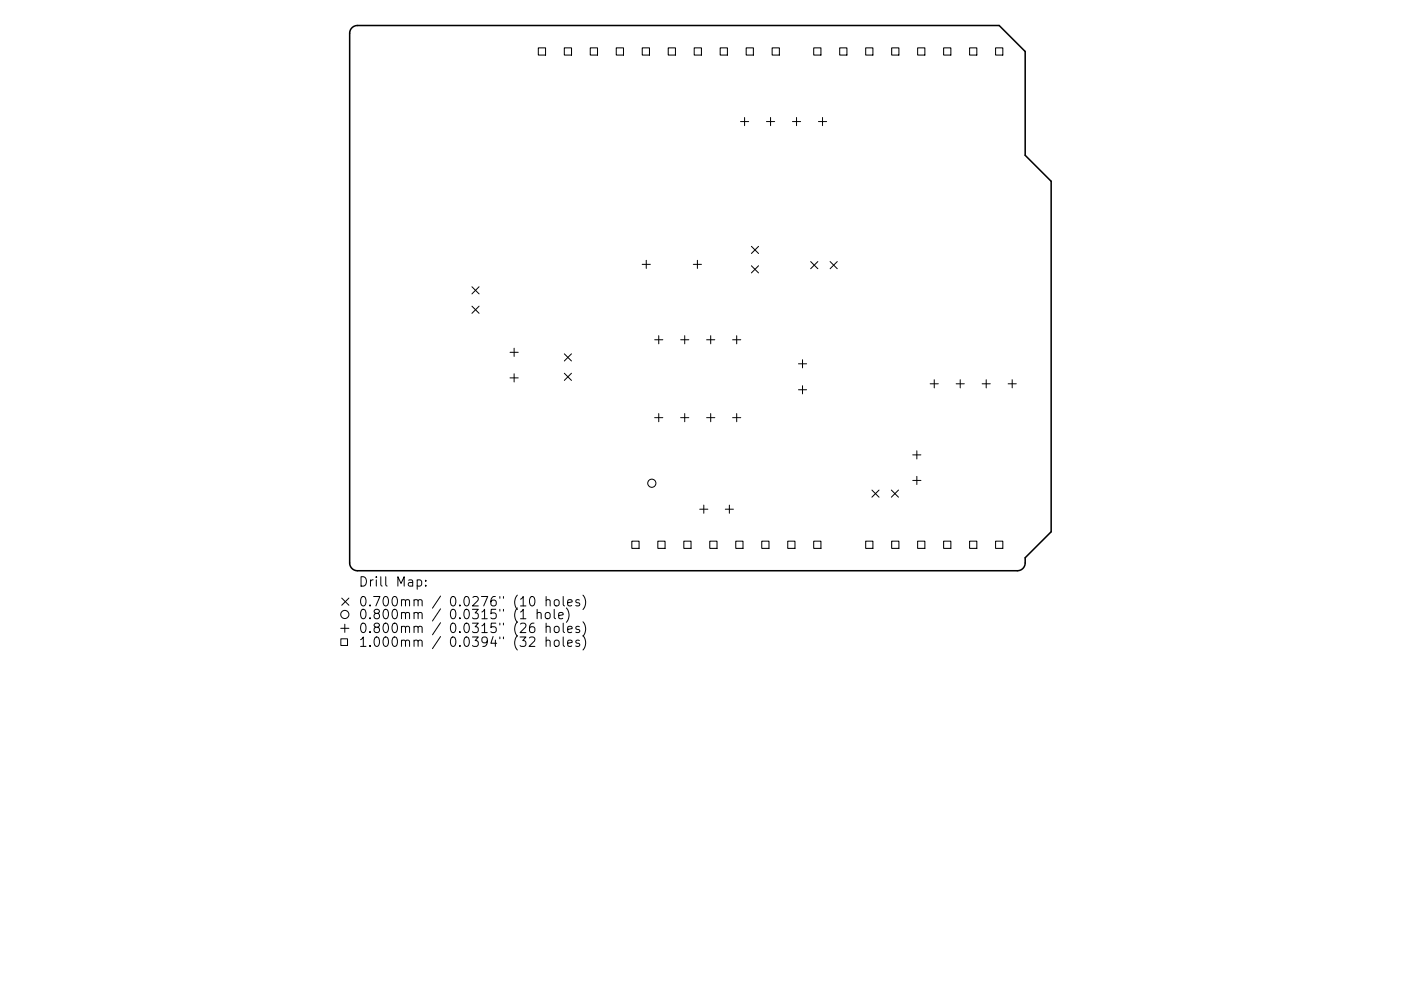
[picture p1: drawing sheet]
<svg xmlns="http://www.w3.org/2000/svg" width="297mm" height="210mm" viewBox="0 0 297 210" stroke-linecap="round" stroke-linejoin="round" font-family="sans-serif">
<defs><g id="words">
<g font-size="2.8">
<text x="76" y="124.5">Drill Map:</text>
<text x="76" y="128.7">0.700mm / 0.0276&quot; (10 holes)</text>
<text x="76" y="131.4">0.800mm / 0.0315&quot; (1 hole)</text>
<text x="76" y="134.3">0.800mm / 0.0315&quot; (26 holes)</text>
<text x="76" y="137.2">1.000mm / 0.0394&quot; (32 holes)</text>
</g>
</g></defs>
<path d="M74.6 5.9l.5-.3 .7-.2h136l5.6 5.5v22.1l5.5 5.5v74.3l-5.5 5.5v1.1a1.65 1.65 0 0 1-1.7 1.7h-139.9a1.65 1.65 0 0 1-1.7-1.7v-112.3l.1-.6z" fill="none" stroke="#000" stroke-width=".33"/>
<g fill="none" stroke="#000" stroke-width=".21">
<path d="M157 25.8h1.7M157.9 24.9v1.8M162.5 25.8h1.7M163.4 24.9v1.8M168 25.8h1.8M168.9 24.9v1.8M173.5 25.8h1.8M174.4 24.9v1.8M136.2 56.1h1.7M137 55.2v1.8M147 56.1h1.7M147.9 55.2v1.8"/>
<path d="M159.3 52.3l1.5 1.5M159.3 56.4l1.5 1.5M160.8 52.3l-1.5 1.5M160.8 56.4l-1.5 1.5M171.9 55.5l1.5 1.5M173.4 55.5l-1.5 1.5M176 55.5l1.5 1.5M177.5 55.5l-1.5 1.5M100.1 60.8l1.5 1.6M100.1 65l1.5 1.5M101.6 60.8l-1.5 1.6M101.6 65l-1.5 1.5"/>
<path d="M108.1 74.8h1.8M109 73.9v1.7M109 79.3v1.7M119.6 75.1l1.6 1.5M119.6 79.2l1.6 1.5M121.2 75.1l-1.6 1.5M121.2 79.2l-1.6 1.5M138.8 72.1h1.7M139.7 71.2v1.8M144.3 72.1h1.7M145.2 71.2v1.8M149.8 72.1h1.8"/>
<path d="M150.7 71.2v1.8M155.3 72.1h1.8M156.2 71.2v1.8M169.3 77.2h1.7M170.1 76.3v1.8M108.1 80.2h1.8M138.8 88.6h1.7M139.7 87.7v1.8M144.3 88.6h1.7M145.2 87.7v1.8M149.8 88.6h1.8M150.7 87.7v1.8"/>
<path d="M155.3 88.6h1.8M156.2 87.7v1.8M169.3 82.7h1.7M170.1 81.8v1.8M193.5 96.5h1.8M194.4 95.6v1.8M197.2 81.4h1.7M198.1 80.6v1.7M202.7 81.4h1.8M203.6 80.6v1.7M208.2 81.4h1.8M209.1 80.6v1.7"/>
<path d="M213.7 81.4h1.8M214.6 80.6v1.7M148.3 108h1.8M149.2 107.2v1.7M153.8 108h1.7M154.6 107.2v1.7M184.9 104l1.5 1.5M186.4 104l-1.5 1.5M189 104l1.5 1.5M190.5 104l-1.5 1.5M193.5 101.9h1.8M194.4 101.1v1.7"/>
<path d="M72.2 133.3h1.8M72.3 135.5h1.4v1.4h-1.4zM72.5 126.9l1.5 1.5M73.1 132.4v1.8M74 126.9l-1.5 1.5M88.5 123.1l.5-.1 .4 .4v.6l-.2 .3h-.7M90.3 124.2v.2M90.3 123.1v.2M110.4 129.8l.5-.5v2M110.4 131.3h1.1M112.3 135.3l.2-.2 .7 .1a.54 .54 0 0 1 .1 .8l-1.1 1.1h1.2M112.5 126.7l.4-.1a1.25 1.25 0 0 1 0 2h-.2a1.33 1.33 0 0 1-.2-1.9z"/>
<path d="M113.2 132.2a.79 .79 0 0 0-.9 .9v.7l.2 .3 .5 .1 .3-.2 .1-.6-.2-.3-.6-.1-.3 .4M113.9 130.1l.3-.2 .4 .1 .1 1.3M113.9 129.3v2M115.7 130.1a.54 .54 0 0 1 .5-.2 .54 .54 0 0 1 .4 .4v.6a.54 .54 0 0 1-.5 .4 .54 .54 0 0 1-.5-.4zM115.8 127.4l.3-.2 .4 .1 .1 1.3M115.8 133.1a.5 .5 0 0 1 .8 .1v1M115.8 136a.5 .5 0 0 1 .8 .1v1M115.8 126.6v2M115.8 132.2v2M115.8 135.1v2M117.5 129.3v1.7l.3 .3M117.6 127.4l.3-.2a.54 .54 0 0 1 .6 .4v.6a.54 .54 0 0 1-.5 .4 .54 .54 0 0 1-.5-.4z"/>
<path d="M117.6 133.1a.54 .54 0 0 1 .5-.2 .54 .54 0 0 1 .4 .4v.5a.54 .54 0 0 1-.5 .4 .54 .54 0 0 1-.5-.4zM117.6 136a.54 .54 0 0 1 .5-.2 .54 .54 0 0 1 .4 .4v.6a.54 .54 0 0 1-.5 .4 .54 .54 0 0 1-.5-.4zM118.5 130.6l.9-.2-.1-.4-.6-.1-.2 .3v1h.8M119.4 126.6v1.7l.3 .3M119.4 132.2v1.7l.3 .3M119.4 135.1v1.8l.3 .2M120.1 129a2.29 2.29 0 0 1 0 3M120.4 127.9l.9-.2-.1-.4-.6-.1-.2 .3 .1 1h.7M120.4 133.5l.9-.1-.1-.4-.6-.1-.2 .3 .1 .9h.7M120.4 136.5l.9-.2-.1-.4-.6-.1-.2 .3 .1 1h.7M122.8 127.3l-.4-.1-.3 .3 .1 .3 .6 .2v.5h-.7M122.8 133l-.4-.1-.3 .3 .1 .2 .6 .2v.5h-.7"/>
<path d="M122.8 135.9l-.4-.1-.3 .3 .1 .3 .6 .2v.5h-.7M123.6 126.3a2.29 2.29 0 0 1 0 3M123.6 131.9a2.29 2.29 0 0 1 0 3.1M123.6 134.9a2.29 2.29 0 0 1 0 3"/>
<circle cx="138.2" cy="102.5" r=".87"/>
<circle cx="73.1" cy="130.4" r=".87"/>
</g>
<g fill="none" stroke="#000" stroke-width=".22">
<path d="M114.1 10.2h1.6v1.5h-1.6zM119.6 10.2h1.6v1.5h-1.6zM125.1 10.2h1.6v1.5h-1.6zM130.7 10.2h1.5v1.5h-1.5zM136.2 10.2h1.5v1.5h-1.5zM141.7 10.2h1.5v1.5h-1.5zM147.2 10.2h1.5v1.5h-1.5zM152.7 10.2h1.5v1.5h-1.5zM158.2 10.2h1.5v1.5h-1.5zM163.7 10.2h1.5v1.5h-1.5zM172.5 10.2h1.6v1.5h-1.6zM178 10.2h1.6v1.5h-1.6z"/>
<path d="M183.5 10.2h1.6v1.5h-1.6zM189 10.2h1.6v1.5h-1.6zM194.6 10.2h1.5v1.5h-1.5zM200.1 10.2h1.5v1.5h-1.5zM205.6 10.2h1.5v1.5h-1.5zM211.1 10.2h1.5v1.5h-1.5zM134 114.8h1.5v1.5h-1.5zM139.5 114.8h1.5v1.5h-1.5zM145 114.8h1.5v1.5h-1.5zM150.5 114.8h1.5v1.5h-1.5zM156 114.8h1.5v1.5h-1.5zM161.5 114.8h1.5v1.5h-1.5z"/>
<path d="M167 114.8h1.5v1.5h-1.5zM172.5 114.8h1.6v1.5h-1.6zM183.5 114.8h1.6v1.5h-1.6zM189 114.8h1.6v1.5h-1.6zM194.6 114.8h1.5v1.5h-1.5zM200.1 114.8h1.5v1.5h-1.5zM205.6 114.8h1.5v1.5h-1.5zM211.1 114.8h1.5v1.5h-1.5z"/>
</g>
<use href="#words"/>
</svg>
